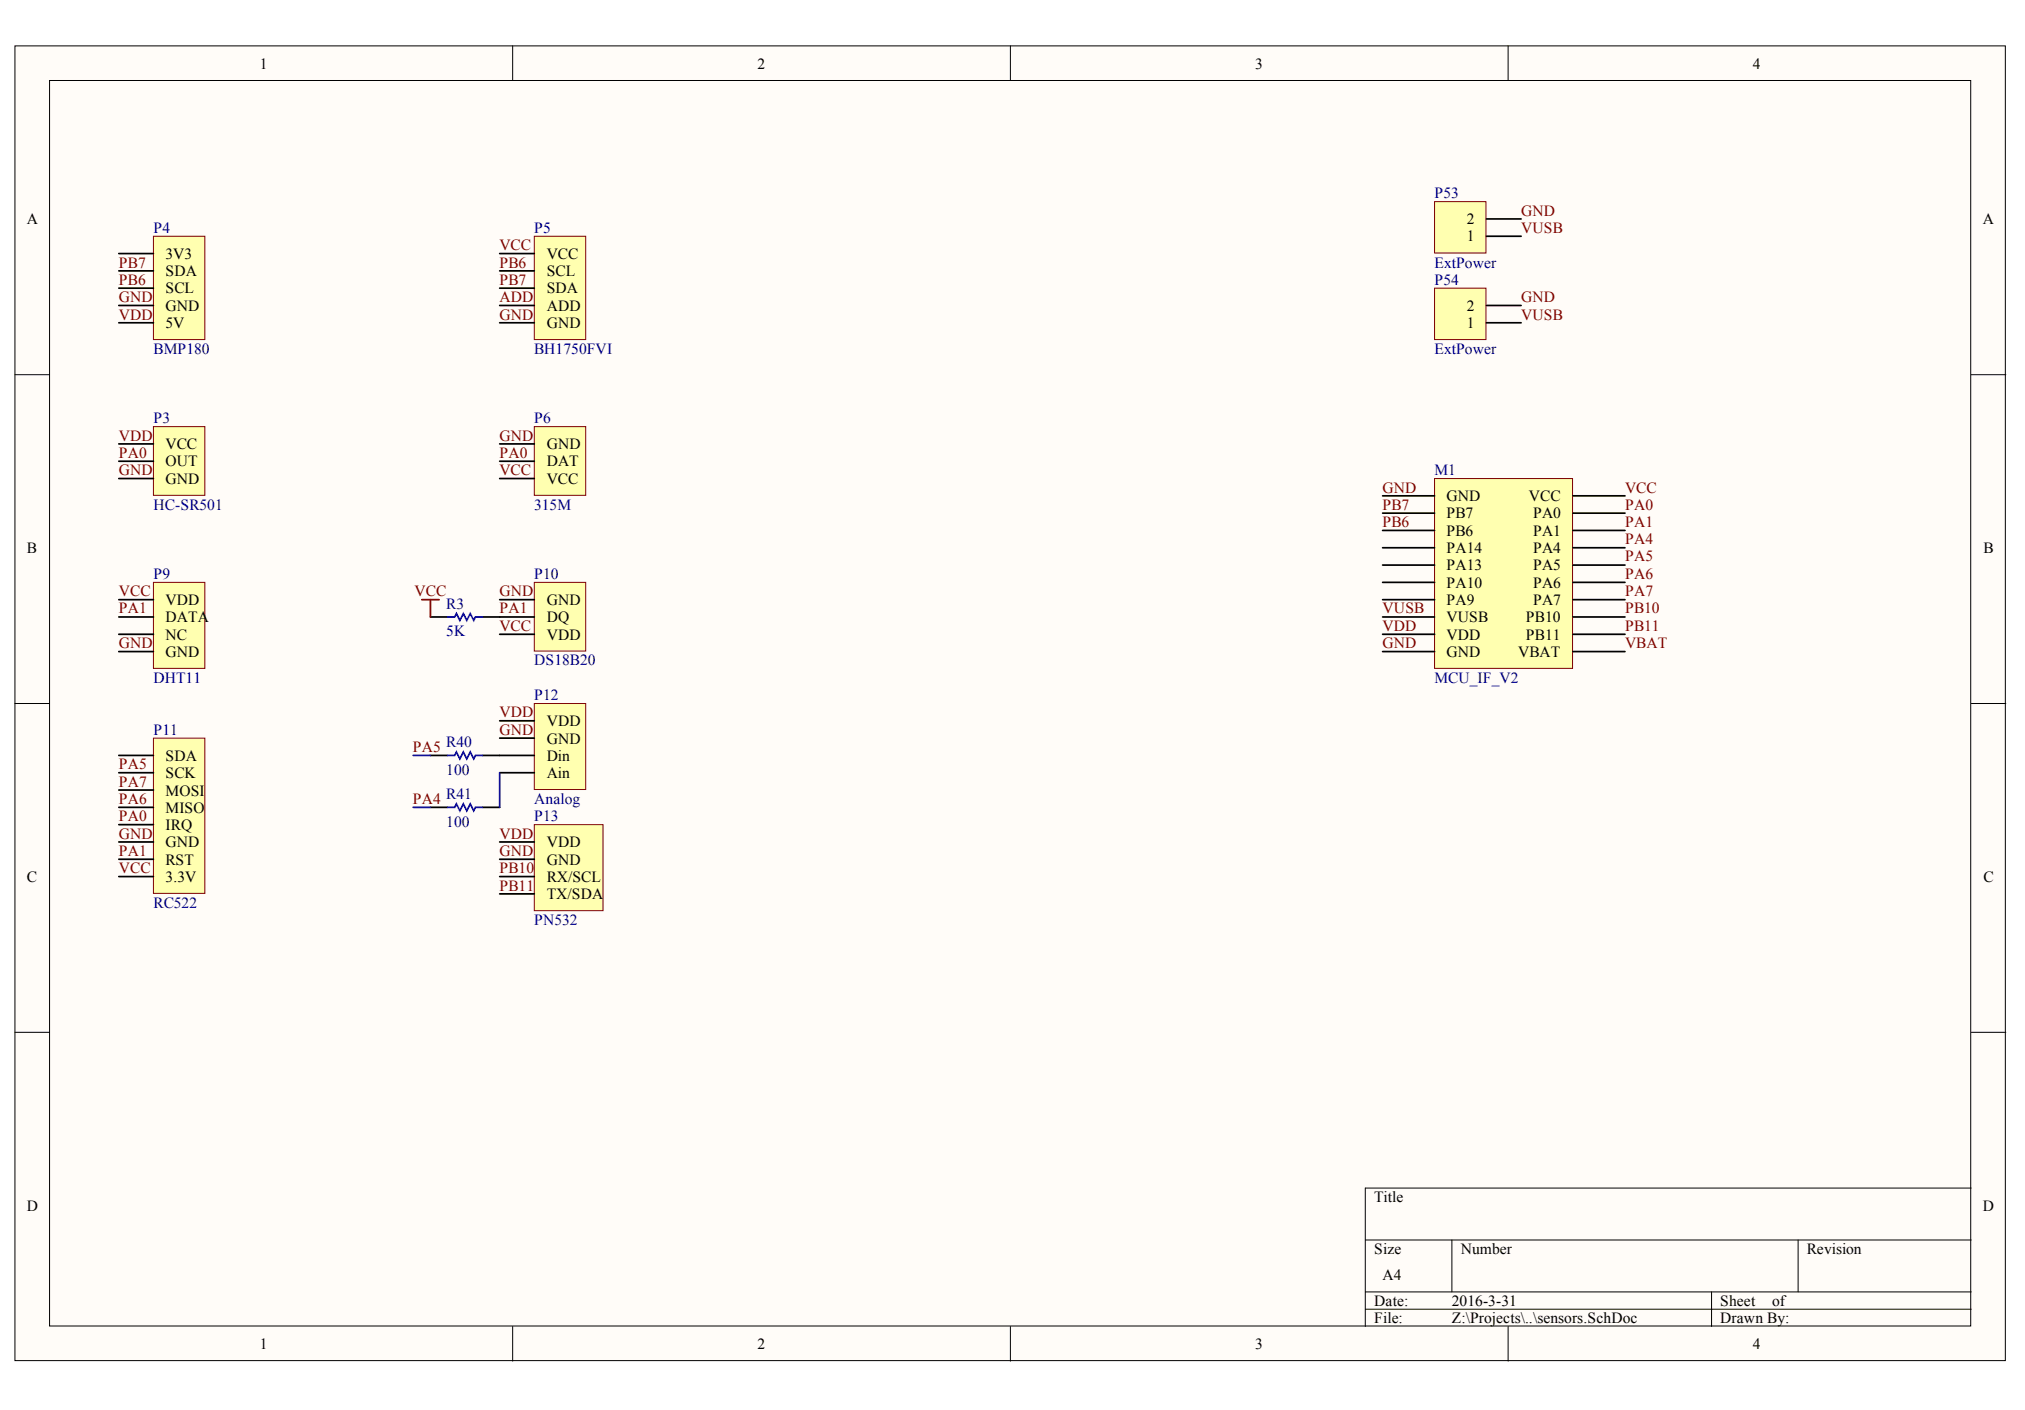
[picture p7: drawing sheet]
<svg xmlns="http://www.w3.org/2000/svg" width="286mm" height="199mm" viewBox="0 0 286 199" stroke-linecap="round" stroke-linejoin="round" font-family="sans-serif">
<defs><g id="words">
<g font-size="2.2">
<text x="36.7" y="9.7">1</text>
<text x="106.9" y="9.7">2</text>
<text x="177.1" y="9.7">3</text>
<text x="247.4" y="9.7">4</text>
<text x="3.8" y="31.6">A</text>
<text x="207" y="34">1</text>
<text x="207" y="31.6">2</text>
<text x="279.8" y="31.6">A</text>
<text x="23.4" y="36.5">3V3</text>
<text x="23.4" y="38.9">SDA</text>
<text x="23.4" y="41.4">SCL</text>
<text x="77.1" y="36.5">VCC</text>
<text x="77.1" y="38.9">SCL</text>
<text x="77.1" y="41.4">SDA</text>
<text x="23.4" y="43.8">GND</text>
<text x="23.4" y="46.3">5V</text>
<text x="77.1" y="43.8">ADD</text>
<text x="77.1" y="46.3">GND</text>
<text x="207" y="46.3">1</text>
<text x="207" y="43.8">2</text>
<text x="23.4" y="63.4">VCC</text>
<text x="23.4" y="65.8">OUT</text>
<text x="77.1" y="63.4">GND</text>
<text x="77.1" y="65.8">DAT</text>
<text x="23.4" y="68.3">GND</text>
<text x="77.1" y="68.3">VCC</text>
<text x="204.1" y="70.7">GND</text>
<text x="215.7" y="70.7">VCC</text>
<text x="204.1" y="73.2">PB7</text>
<text x="204.1" y="75.6">PB6</text>
<text x="216.3" y="75.6">PA1</text>
<text x="216.3" y="73.2">PA0</text>
<text x="3.8" y="78">B</text>
<text x="204.1" y="78">PA14</text>
<text x="204.1" y="80.5">PA13</text>
<text x="204.1" y="82.9">PA10</text>
<text x="216.3" y="82.9">PA6</text>
<text x="216.3" y="80.5">PA5</text>
<text x="216.3" y="78">PA4</text>
<text x="279.9" y="78">B</text>
<text x="23.4" y="85.4">VDD</text>
<text x="23.4" y="87.8">DATA</text>
<text x="77.1" y="85.4">GND</text>
<text x="77.1" y="87.8">DQ</text>
<text x="204.1" y="85.4">PA9</text>
<text x="204.1" y="87.8">VUSB</text>
<text x="215.3" y="87.8">PB10</text>
<text x="216.3" y="85.4">PA7</text>
<text x="23.4" y="90.3">NC</text>
<text x="23.4" y="92.7">GND</text>
<text x="77.1" y="90.3">VDD</text>
<text x="204.1" y="90.3">VDD</text>
<text x="204.1" y="92.7">GND</text>
<text x="214.2" y="92.7">VBAT</text>
<text x="215.3" y="90.3">PB11</text>
<text x="23.4" y="107.4">SDA</text>
<text x="77.1" y="102.5">VDD</text>
<text x="77.1" y="107.4">Din</text>
<text x="77.1" y="104.9">GND</text>
<text x="23.4" y="109.8">SCK</text>
<text x="23.4" y="112.3">MOSI</text>
<text x="77.1" y="109.8">Ain</text>
<text x="23.4" y="114.7">MISO</text>
<text x="23.4" y="117.1">IRQ</text>
<text x="23.4" y="119.6">GND</text>
<text x="77.1" y="119.6">VDD</text>
<text x="3.8" y="124.5">C</text>
<text x="23.4" y="122">RST</text>
<text x="23.4" y="124.5">3.3V</text>
<text x="77.1" y="122">GND</text>
<text x="77.1" y="124.5">RX/SCL</text>
<text x="279.9" y="124.5">C</text>
<text x="77.1" y="126.8">TX/SDA</text>
<text x="3.8" y="170.8">D</text>
<text x="193.9" y="169.7">Title</text>
<text x="279.8" y="170.8">D</text>
<text x="193.9" y="176.9">Size</text>
<text x="206.1" y="176.9">Number</text>
<text x="254.9" y="176.9">Revision</text>
<text x="193.9" y="184.2">Date:</text>
<text x="195.1" y="180.6">A4</text>
<text x="204.9" y="184.2">2016-3-31</text>
<text x="242.7" y="184.2">Sheet</text>
<text x="250.1" y="184.2">of</text>
<text x="36.7" y="190.4">1</text>
<text x="106.9" y="190.4">2</text>
<text x="177.1" y="190.4">3</text>
<text x="193.9" y="186.7">File:</text>
<text x="204.9" y="186.7">Z:\Projects\..\sensors.SchDoc</text>
<text x="242.7" y="186.7">Drawn By:</text>
<text x="247.4" y="190.4">4</text>
</g>
<g font-size="2.2" fill="#000080">
<text x="202.4" y="28">P53</text>
<text x="21.7" y="32.9">P4</text>
<text x="75.4" y="32.9">P5</text>
<text x="202.4" y="37.8">ExtPower</text>
<text x="202.4" y="40.2">P54</text>
<text x="21.7" y="50">BMP180</text>
<text x="75.4" y="50">BH1750FVI</text>
<text x="202.4" y="50">ExtPower</text>
<text x="21.7" y="59.8">P3</text>
<text x="75.4" y="59.8">P6</text>
<text x="21.7" y="72">HC-SR501</text>
<text x="75.4" y="72">315M</text>
<text x="202.4" y="67.1">M1</text>
<text x="21.7" y="81.7">P9</text>
<text x="75.4" y="81.7">P10</text>
<text x="63" y="89.8">5K</text>
<text x="63" y="85.9">R3</text>
<text x="75.4" y="93.9">DS18B20</text>
<text x="21.7" y="96.3">DHT11</text>
<text x="75.4" y="98.8">P12</text>
<text x="202.4" y="96.3">MCU_IF_V2</text>
<text x="21.7" y="103.7">P11</text>
<text x="63" y="105.3">R40</text>
<text x="63" y="109.3">100</text>
<text x="63" y="112.7">R41</text>
<text x="75.4" y="113.4">Analog</text>
<text x="63" y="116.6">100</text>
<text x="75.4" y="115.9">P13</text>
<text x="21.7" y="128.1">RC522</text>
<text x="75.4" y="130.5">PN532</text>
</g>
<g font-size="2.2" fill="#800000">
<text x="70.5" y="35.3">VCC</text>
<text x="214.7" y="32.9">VUSB</text>
<text x="214.7" y="30.4">GND</text>
<text x="16.8" y="37.8">PB7</text>
<text x="16.8" y="40.2">PB6</text>
<text x="70.5" y="40.2">PB7</text>
<text x="70.5" y="37.8">PB6</text>
<text x="16.8" y="45.1">VDD</text>
<text x="16.8" y="42.6">GND</text>
<text x="70.5" y="45.1">GND</text>
<text x="70.5" y="42.6">ADD</text>
<text x="214.7" y="45.1">VUSB</text>
<text x="214.7" y="42.6">GND</text>
<text x="16.8" y="62.2">VDD</text>
<text x="16.8" y="64.6">PA0</text>
<text x="70.5" y="62.2">GND</text>
<text x="70.5" y="64.6">PA0</text>
<text x="16.8" y="67.1">GND</text>
<text x="70.5" y="67.1">VCC</text>
<text x="195.1" y="72">PB7</text>
<text x="195.1" y="69.5">GND</text>
<text x="229.3" y="69.5">VCC</text>
<text x="229.3" y="72">PA0</text>
<text x="195.1" y="74.3">PB6</text>
<text x="229.3" y="74.3">PA1</text>
<text x="229.3" y="76.8">PA4</text>
<text x="229.3" y="79.2">PA5</text>
<text x="229.3" y="81.7">PA6</text>
<text x="16.8" y="84.1">VCC</text>
<text x="16.8" y="86.6">PA1</text>
<text x="58.5" y="84.1">VCC</text>
<text x="70.5" y="84.1">GND</text>
<text x="70.5" y="89">VCC</text>
<text x="70.5" y="86.6">PA1</text>
<text x="195.1" y="86.6">VUSB</text>
<text x="195.1" y="89">VDD</text>
<text x="229.3" y="84.1">PA7</text>
<text x="229.3" y="86.6">PB10</text>
<text x="229.3" y="89">PB11</text>
<text x="16.8" y="91.4">GND</text>
<text x="195.1" y="91.4">GND</text>
<text x="229.3" y="91.4">VBAT</text>
<text x="70.5" y="101.2">VDD</text>
<text x="58.3" y="106.1">PA5</text>
<text x="70.5" y="103.7">GND</text>
<text x="16.8" y="108.6">PA5</text>
<text x="16.8" y="111">PA7</text>
<text x="16.8" y="113.4">PA6</text>
<text x="58.3" y="113.4">PA4</text>
<text x="16.8" y="118.3">GND</text>
<text x="16.8" y="115.9">PA0</text>
<text x="70.5" y="118.3">VDD</text>
<text x="16.8" y="123.2">VCC</text>
<text x="16.8" y="120.8">PA1</text>
<text x="70.5" y="120.8">GND</text>
<text x="70.5" y="123.2">PB10</text>
<text x="70.5" y="125.7">PB11</text>
</g>
</g></defs>
<g fill="#fffcf8" stroke="#000" stroke-width=".14">
<path d="M2.1 6.5h280.9v185.5h-280.9z"/>
<path d="M7 11.4h271.1v175.7h-271.1z"/>
</g>
<g fill="none" stroke="#000" stroke-width=".14">
<path d="M72.3 6.5v4.9M142.6 6.5v4.9M212.8 6.5v4.9M2.1 52.9h4.9M278.2 52.9h4.8M2.1 99.3h4.9M278.2 99.3h4.8M2.1 145.7h4.9M278.2 145.7h4.8M192.7 175h85.5M204.9 175v7.3M253.7 175v7.3"/>
<path d="M278.2 167.7h-85.5v19.5M72.3 187.2v4.9M142.6 187.2v4.9M192.7 182.3h85.5M192.7 184.7h85.5M212.8 187.2v4.9M241.5 182.3v4.9"/>
</g>
<path d="M21.7 33.3h7.2v14.6h-7.2z" fill="#ffffb0" stroke="#800000" stroke-width=".14"/>
<path d="M16.8 35.8h4.9M16.8 38.2h4.9M16.8 40.7h4.9M16.8 43.1h4.9M16.8 45.5h4.9" fill="none" stroke="#000" stroke-width=".24"/>
<path d="M75.4 33.3h7.3v14.6h-7.3z" fill="#ffffb0" stroke="#800000" stroke-width=".14"/>
<path d="M70.5 35.8h4.9M70.5 38.2h4.9M70.5 40.7h4.9M70.5 43.1h4.9M70.5 45.5h4.9" fill="none" stroke="#000" stroke-width=".24"/>
<path d="M21.7 60.2h7.2v9.7h-7.2z" fill="#ffffb0" stroke="#800000" stroke-width=".14"/>
<path d="M16.8 62.6h4.9M16.8 65.1h4.9M16.8 67.5h4.9" fill="none" stroke="#000" stroke-width=".24"/>
<path d="M75.4 60.2h7.3v9.7h-7.3z" fill="#ffffb0" stroke="#800000" stroke-width=".14"/>
<path d="M70.5 62.6h4.9M70.5 65.1h4.9M70.5 67.5h4.9M60.7 87.1h2.5M68.1 87.1h2.4" fill="none" stroke="#000" stroke-width=".24"/>
<path d="M63.2 87.1h1l.2-.5 .5 1 .5-1 .5 1 .5-1 .4 1 .3-.5h1" fill="none" stroke="#00f" stroke-width=".24"/>
<path d="M59.5 84.6h2.5M60.7 84.6v2.5" fill="none" stroke="#800000" stroke-width=".24"/>
<path d="M21.7 82.2h7.2v12.1h-7.2z" fill="#ffffb0" stroke="#800000" stroke-width=".14"/>
<path d="M16.8 84.6h4.9M16.8 87.1h4.9M16.8 89.5h4.9M16.8 91.9h4.9" fill="none" stroke="#000" stroke-width=".24"/>
<path d="M75.4 82.2h7.3v9.7h-7.3z" fill="#ffffb0" stroke="#800000" stroke-width=".14"/>
<path d="M70.5 84.6h4.9M70.5 87.1h4.9M70.5 89.5h4.9" fill="none" stroke="#000" stroke-width=".24"/>
<path d="M21.7 104.2h7.2v21.9h-7.2z" fill="#ffffb0" stroke="#800000" stroke-width=".14"/>
<path d="M16.8 106.6h4.9M16.8 109h4.9M16.8 111.5h4.9M16.8 113.9h4.9M16.8 116.4h4.9M16.8 118.8h4.9M16.8 121.3h4.9M16.8 123.7h4.9" fill="none" stroke="#000" stroke-width=".24"/>
<path d="M202.4 67.5h19.5v26.8h-19.5z" fill="#ffffb0" stroke="#800000" stroke-width=".14"/>
<g fill="none" stroke="#000" stroke-width=".24">
<path d="M195.1 70h7.3M195.1 72.4h7.3M195.1 74.9h7.3M195.1 77.3h7.3M195.1 79.7h7.3M222 70h7.3M222 72.4h7.3M222 74.9h7.3M222 77.3h7.3M222 79.7h7.3M195.1 82.2h7.3M195.1 84.6h7.3"/>
<path d="M195.1 87.1h7.3M195.1 89.5h7.3M195.1 91.9h7.3M222 82.2h7.3M222 84.6h7.3M222 87.1h7.3M222 89.5h7.3M222 91.9h7.3"/>
</g>
<path d="M75.4 99.3h7.3v12.1h-7.3z" fill="#ffffb0" stroke="#800000" stroke-width=".14"/>
<path d="M70.5 101.7h4.9M70.5 109h4.9M70.5 106.6h4.9M70.5 104.2h4.9" fill="none" stroke="#000" stroke-width=".24"/>
<path d="M75.4 116.4h9.7v12.1h-9.7z" fill="#ffffb0" stroke="#800000" stroke-width=".14"/>
<path d="M70.5 118.8h4.9M70.5 121.3h4.9M70.5 123.7h4.9M70.5 126.1h4.9" fill="none" stroke="#000" stroke-width=".24"/>
<path d="M202.4 28.5h7.3v7.2h-7.3z" fill="#ffffb0" stroke="#800000" stroke-width=".14"/>
<path d="M209.8 33.3h4.8M209.8 30.9h4.8" fill="none" stroke="#000" stroke-width=".24"/>
<path d="M202.4 40.7h7.3v7.2h-7.3z" fill="#ffffb0" stroke="#800000" stroke-width=".14"/>
<path d="M209.8 45.5h4.8M209.8 43.1h4.8M60.7 106.6h2.5M60.7 113.9h2.5M68.1 106.6h2.4M68.1 113.9h2.4" fill="none" stroke="#000" stroke-width=".24"/>
<path d="M63.2 106.6h1l.2-.5 .5 1 .5-1 .5 1 .5-1 .4 1 .3-.5h1M63.2 113.9h1l.2-.5 .5 1 .5-1 .5 1 .5-1 .4 1 .3-.5h1" fill="none" stroke="#00f" stroke-width=".24"/>
<path d="M58.3 106.6h2.4M58.3 113.9h2.4M70.5 109v4.9" fill="none" stroke="#000080" stroke-width=".24"/>
<use href="#words"/>
</svg>
